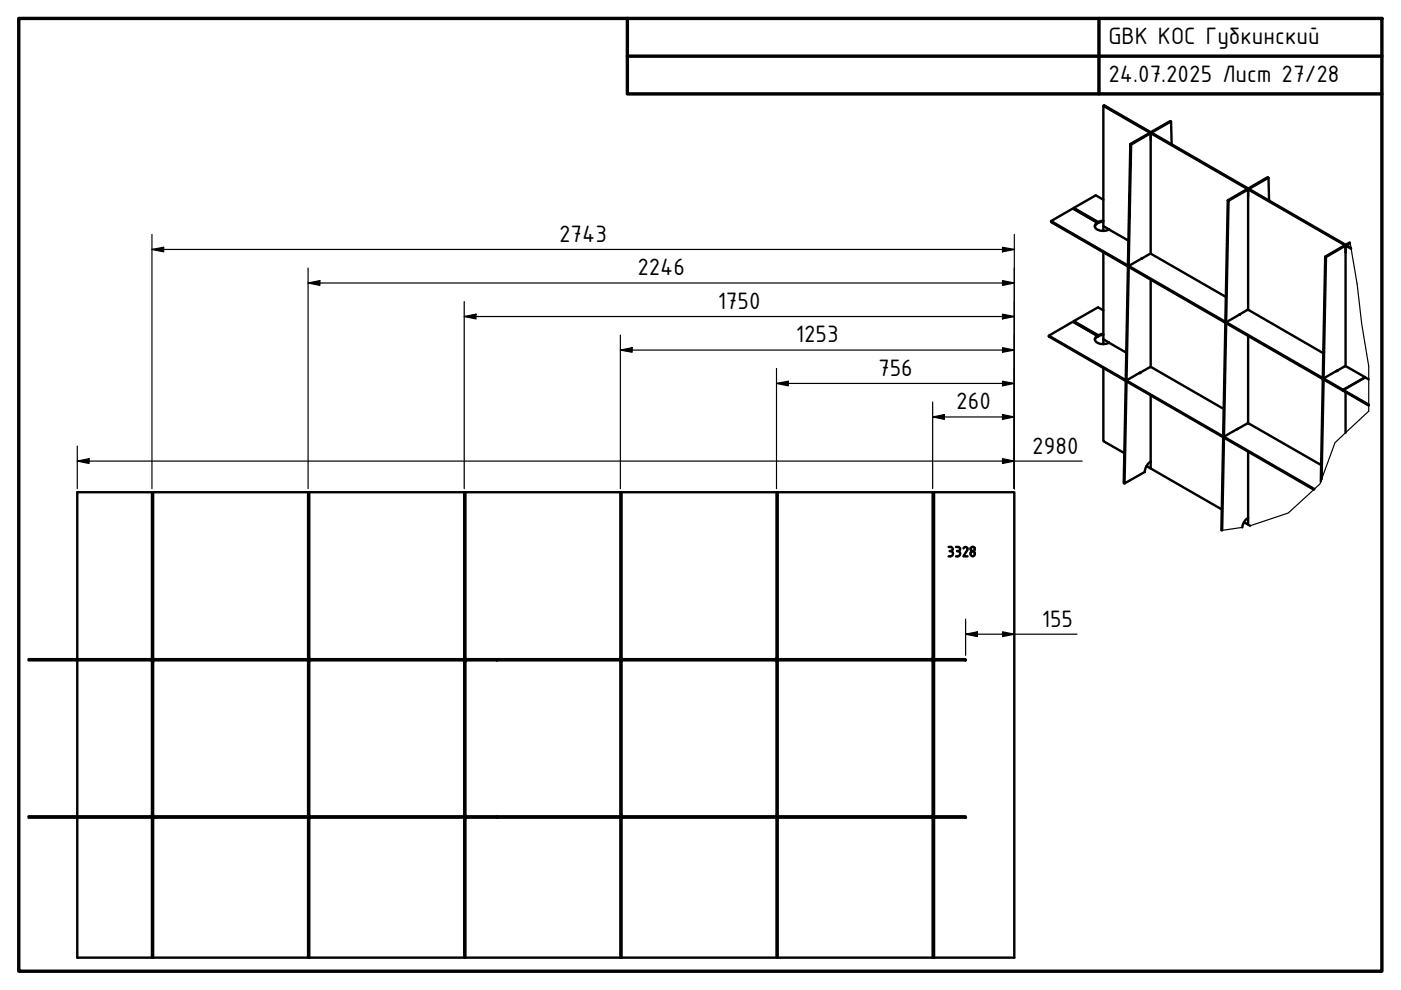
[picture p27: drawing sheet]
<svg xmlns="http://www.w3.org/2000/svg" width="297mm" height="210mm" viewBox="0 0 297 210" stroke-linecap="round" stroke-linejoin="round" font-family="sans-serif">
<defs><g id="words">
<g font-size="5.4">
<text x="235" y="9.4">GBK КОС Губкинский</text>
<text x="235" y="17.4">24.07.2025 Лист 27/28</text>
<text x="118.5" y="51.3">2743</text>
<text x="135.1" y="58.4">2246</text>
<text x="152.2" y="65.5">1750</text>
<text x="168.7" y="72.6">1253</text>
<text x="186.2" y="79.7">756</text>
<text x="202.7" y="86.8">260</text>
<text x="218.9" y="96.2">2980</text>
<text x="220.9" y="132.9">155</text>
</g>
</g></defs>
<!-- layer: Visible (ISO) -->
<g fill="none" stroke="#000" stroke-width=".51">
<path d="M233.9 22.5l52.6 30.3M243.8 28.2l.2 .1v1.4M244 28.3l-.2-.1-4.2 2.3M244 28l4.1-2.3 .2 .1 .1 4.8M244 28.3v25.5M244 28.3l-4.2 2.4M248.3 25.8l-4.2 2.3M264.6 40l4.2-2.4 .1 .1 .2 4.8M268.9 37.7l-4.1 2.4M222.8 46.9v.2l62 35.8v-.3M227.7 44.1l5.2 3v.2M232.6 47.2a.88 .88 0 0 0-.4 1.1 .88 .88 0 0 0 .9 .6l1 .1 1-.3 4.2 2.3"/>
<path d="M232.6 47.2l-5.1-3-4.7 2.7 62 35.7 4.6-2.6-4-2.3h-.3l-1.8 1M232.6 47.2l-.5 .8M233.9 53.5v19.5M233.9 49v-26.5l.2-.2 52.3 30.2M233.9 47.9l1.3 .8M233.9 47l-1 .3M233.9 42.3l-1.6-.9-4.6 2.7v.2l5.2 3M233.9 46.8l-1 .3M239.1 56.1l.3 .2zM239.1 56.1l.5-25.6 .2 .2-.5 25.5M239.1 56.7l-.4 23.7M239.2 56.5l-.1 .2 .2 .1"/>
<path d="M239.3 56.8l-.5 23.7M239.4 56.7l-.1 .1M242 54.8l1.8-1h.3l15.8 9.2M242.1 54.8h.1M242.2 54.7l-2.8 1.6M244 59.3v18.5M260.5 42.6l-.2-.1-.5 25.6M264.5 40.1l.1 .1v1.4M264.6 40.2l-4.1 2.4-.5 25.6M264.6 40.2l-.1-.1-4.2 2.4M264.6 40.2v25.5M281 54.4l.1 .1-.5 25.6"/>
<path d="M285.1 52l.2 .1v1.5M285.1 52l-4.1 2.4-.5 25.6M285.1 52l.2 .1M285.3 52.1v25.6M285.3 52.1l-4.2 2.4M286.2 51.4l-.9 .5M286.2 51.6l-.7 .4M222.4 71.2l5.1-3 5.2 3v.2l-.4 .3-.1 .3M227.7 68.1l5.2 3v.2M232.7 71.2a.81 .81 0 0 0-.5 .9 .81 .81 0 0 0 .8 .7l1.1 .2 1-.3 3.7 2.1M233.9 78v15.5l4.5 2.6M233.9 71.9l1.3 .8"/>
<path d="M233.9 71l-1 .3M233.9 65.8l-1.1-.6-5.1 2.9v.2l5.2 3M233.9 70.8l-1 .3M241.6 79.1l2.5-1.3 15.4 8.9M241.8 79l-2.8 1.6M259.8 68.6l-.5 23.7M259.9 68.5l-.1 .1 .2 .1M260 68.2l-.2-.1 .3 .2M260 68.7l-.5 23.7M260 68.2l.1 .1M260.1 68.6l-.1 .1M262.7 66.7l1.8-1h.2l15.9 9.2"/>
<path d="M262.9 66.6l-2.8 1.7M264.6 71.2v18.6M280.5 80l.3 .2-.2-.1M280.5 80l.1 .1M283.5 78.6l-2.7 1.6M289.4 80h.1M238.7 81l-.4 21.4 .1 .1M238.8 80.8l-.1 .2h.1M238.8 80.5l-.1-.1 .3 .2M238.8 81l-.4 21.5 4.3-2.5 .4-1.2 .9-.9M238.8 80.5l.2 .1M238.9 80.9l-.1 .1"/>
<path d="M243.1 98.8l15.9 9.2M244 83.8v15.5M259.3 92.9l-.3 19.6M259.3 92.9l.2 .1M259.4 92.8l-.1 .1M259.5 92.4l-.2-.1 .3 .2M259.5 93l-.4 19.5M259.5 92.4l.1 .1M259.6 92.9l-.1 .1M262.2 91l2.5-1.2 15.4 8.8M262.3 91h.1M262.4 90.9l-2.8 1.6"/>
<path d="M264.6 95.8v15.4M280.5 80.5l-.5 21.6M280.5 80.5l.1 .1M280.5 80.4v.1M280.6 80.6l-.4 21M280.7 80.5l-.1 .1M284.8 82.8v.1M285.3 83.2v8.6M290.2 85.8l-5.4-3.1v.2l5.4 3.1M290.2 80.4l-.7-.4-4.7 2.7M201.1 116h.5a.44 .44 0 0 1 .4 .4 .44 .44 0 0 1-.4 .5M201.3 116.9h.2"/>
<path d="M201.5 116.8a.57 .57 0 0 1 .6 .6 .57 .57 0 0 1-.6 .6h-.4M202.7 116h.4a.44 .44 0 0 1 .5 .4 .44 .44 0 0 1-.5 .5M202.9 116.9h.1M203 116.8a.61 .61 0 0 1 .6 .8 .61 .61 0 0 1-.9 .4M204.3 116.3a.45 .45 0 0 1 .6-.3 .45 .45 0 0 1 .1 .7l-.7 1.3h.8M205.8 116.3v.2M205.8 116.5l.3 .3M205.8 117.1a.48 .48 0 0 1 .7 0 .48 .48 0 0 1 0 .7 .48 .48 0 0 1-.7-.1zM206.1 116.9h.3M206.4 116l.3 .3M206.4 116h-.4l-.2 .3M206.7 116.3l-.1 .4-.2 .1"/>
<path d="M263.7 110.7l1.3 .8M264.6 109.8l-.8 .8-.4 1.2M278.7 103.7l-56.3-32.5v.1l56.2 32.5M6.1 139.8h99.3v.2h-99.3zM16.4 139.8v-35.4h198.7v98.6h-17.1M32.2 139.5h.3v.2h-.3zM32.2 139.5v-35.1h.3v35.1M32.2 139.7v.1M32.5 139.7v.1M65.3 139.5h.3v.2h-.3zM65.3 139.5v-35.1h.3v35.1M65.3 139.7v.1"/>
<path d="M65.6 139.7v.1M98.4 139.5h.3v.2h-.3zM98.4 139.5v-35.1h.3v35.1M98.4 139.7v.1M98.7 139.7v.1M105.4 139.8h99.3v.2h-99.3zM131.5 139.5h.3v.2h-.3zM131.5 139.5v-35.1h.3v35.1M131.5 139.7v.1M131.8 139.7v.1M164.6 139.5h.3v.2h-.3zM164.6 139.5v-35.1h.3v35.1"/>
<path d="M164.6 139.7v.1M164.9 139.7v.1M197.7 139.5h.3v.2h-.3zM197.7 139.5v-35.1h.3v35.1M197.7 139.7v.1M198 139.7v.1M16.4 140v33.1M32.2 140v.1M32.2 140.3v32.6M32.5 140.1h-.3v.2h.3M32.5 140v33.1M65.3 140v.1"/>
<path d="M65.3 140.3v32.6M65.6 140.1h-.3v.2h.3M65.6 140v33.1M98.4 140v.1M98.4 140.3v32.6M98.7 140.1h-.3v.2h.3M98.7 140v33.1M131.5 140v.1M131.5 140.3v32.6M131.8 140.1h-.3v.2h.3M131.8 140v33.1M164.6 140v.1"/>
<path d="M164.6 140.3v32.6M164.9 140.1h-.3v.2h.3M164.9 140v33.1M197.7 140v.1M197.7 140.3v32.6M198 140.1h-.3v.2h.3M198 140v33.1M6.1 173.1h99.3v.3h-99.3zM16.4 173.4v29.6h15.8M32.2 173.6v29.4h.3M32.2 173v.1M32.5 172.9h-.3v.1h.3"/>
<path d="M32.5 173.6h-.3v-.2h.3v29.6M65.3 173.6v29.4h.3M65.3 173v.1M65.6 172.9h-.3v.1h.3M65.6 173.6h-.3v-.2h.3v29.6M98.4 173.6v29.4h.3M98.4 173v.1M98.7 172.9h-.3v.1h.3M98.7 173.6h-.3v-.2h.3v29.6M105.4 173.1h99.3v.3h-99.3zM131.5 173.6v29.4h.3M131.5 173v.1"/>
<path d="M131.8 172.9h-.3v.1h.3M131.8 173.6h-.3v-.2h.3v29.6M164.6 173.6v29.4h.3M164.6 173v.1M164.9 172.9h-.3v.1h.3M164.9 173.6h-.3v-.2h.3v29.6M197.7 173.6v29.4h.3M197.7 173v.1M198 172.9h-.3v.1h.3M198 173.6h-.3v-.2h.3v29.6M32.5 203h32.8M65.6 203h32.8"/>
<path d="M98.7 203h32.8M131.8 203h32.8M164.9 203h32.8"/>
</g>
<g fill="#000">
<circle cx="241.6" cy="79.1" r=".25"/>
<circle cx="262.7" cy="66.7" r=".25"/>
<circle cx="283.4" cy="78.7" r=".25"/>
<circle cx="32.2" cy="173.4" r=".25"/>
<circle cx="32.5" cy="173.4" r=".25"/>
<circle cx="65.3" cy="173.4" r=".25"/>
<circle cx="65.6" cy="173.4" r=".25"/>
<circle cx="98.4" cy="173.4" r=".25"/>
<circle cx="98.7" cy="173.4" r=".25"/>
<circle cx="131.5" cy="173.4" r=".25"/>
<circle cx="131.8" cy="173.4" r=".25"/>
<circle cx="164.6" cy="173.4" r=".25"/>
<circle cx="164.9" cy="173.4" r=".25"/>
<circle cx="197.7" cy="173.4" r=".25"/>
<circle cx="198" cy="173.4" r=".25"/>
</g>
<!-- layer: Break Line (ISO) -->
<path d="M286.2 51.4l1.5 8.8 1 8.5 1.5 9v9.5l-7.2 6.7-2.8 7.7a2.96 2.96 0 0 1-1.6 2.2l-5.5 5-8.1 2.7M263.4 111.8l-4.4 .7" fill="none" stroke="#000" stroke-width=".25"/>
<!-- layer: Border (ISO) -->
<path d="M4 3.9h289v202h-289zM133 3.9v16h160M133 11.9h160M233 3.9v16" fill="none" stroke="#000" stroke-width=".72"/>
<!-- layer: Dimension (ISO) -->
<g fill="none" stroke="#000" stroke-width=".25">
<path d="M32.2 52.9l2.5-.5v1zM32.2 52.9h182.9M32.2 49.7v53.9M65.3 56.8v46.8M212.6 59.5l2.5 .5-2.5 .5zM212.6 52.4l2.5 .5-2.5 .5zM215.1 49.7v53.9M65.3 60l2.5-.5v1zM65.3 60h149.8M98.4 67.1l2.5-.5v1zM98.4 67.1h116.7M98.4 63.9v39.7"/>
<path d="M131.5 74.2l2.5-.5v1zM131.5 74.2h83.6M131.5 71v32.6M164.6 78.1v25.5M212.6 73.7l2.5 .5-2.5 .5zM212.6 66.6l2.5 .5-2.5 .5zM16.4 97.8l2.5-.5v1zM16.4 97.8h213M16.4 94.6v9M164.6 81.3l2.5-.5v1zM164.6 81.3h50.5M197.7 88.4l2.5-.5v1z"/>
<path d="M197.7 88.4h17.4M197.7 85.2v18.4M212.6 87.9l2.5 .5-2.5 .5zM212.6 80.8l2.5 .5-2.5 .5zM212.6 97.3l2.5 .5-2.5 .5zM204.7 134.5l2.5-.5v1zM204.7 134.5h23.6M204.7 131.3v7.7M212.6 134l2.5 .5-2.5 .5z"/>
</g>
<g fill="#000">
<path d="M32.2 52.9l2.5-.5v1zM65.3 60l2.5-.5v1zM212.6 52.4l2.5 .5-2.5 .5zM98.4 67.1l2.5-.5v1zM131.5 74.2l2.5-.5v1zM212.6 73.7l2.5 .5-2.5 .5zM212.6 66.6l2.5 .5-2.5 .5zM212.6 59.5l2.5 .5-2.5 .5zM16.4 97.8l2.5-.5v1zM164.6 81.3l2.5-.5v1zM197.7 88.4l2.5-.5v1zM212.6 87.9l2.5 .5-2.5 .5z"/>
<path d="M212.6 80.8l2.5 .5-2.5 .5zM212.6 97.3l2.5 .5-2.5 .5zM204.7 134.5l2.5-.5v1zM212.6 134l2.5 .5-2.5 .5z"/>
</g>
<use href="#words"/>
</svg>
